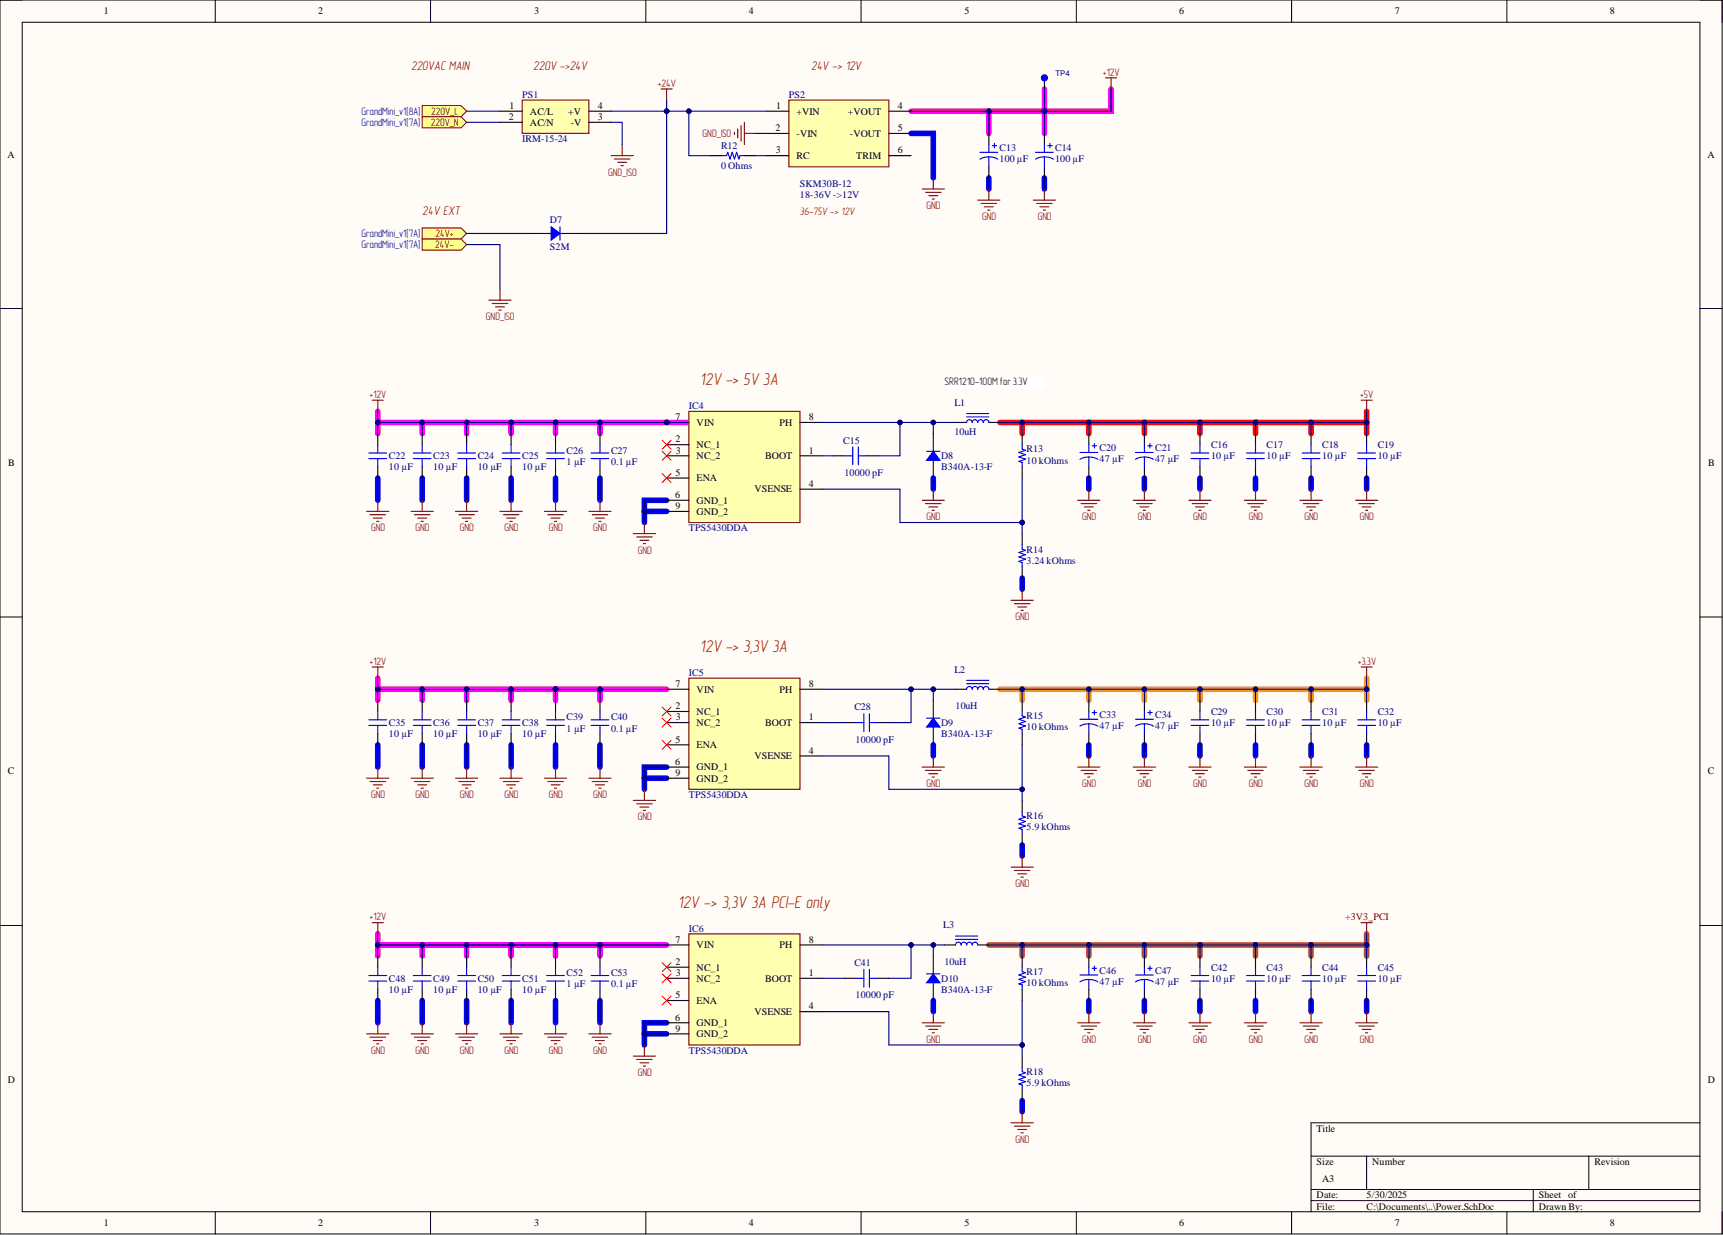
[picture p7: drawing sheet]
<svg xmlns="http://www.w3.org/2000/svg" width="393mm" height="282mm" viewBox="0 0 393 282" stroke-linecap="round" stroke-linejoin="round" font-family="sans-serif">
<defs><g id="words">
<g font-size="3.9" fill="#a61c00">
<text x="159.8" y="88">12V -&gt; 5V 3A</text>
<text x="159.8" y="148.9">12V -&gt; 3,3V 3A</text>
<text x="154.7" y="207.2">12V -&gt; 3,3V 3A PCI-E only</text>
</g>
<g font-size="2.9" fill="#980000">
<text x="93.8" y="16.1">220VAC MAIN</text>
<text x="121.8" y="16.1">220V -&gt;24V</text>
<text x="185.2" y="16.1">24V -&gt; 12V</text>
<text x="96.4" y="49.1">24V EXT</text>
</g>
<g font-size="2.5" fill="#800000">
<text x="251.8" y="17.3">+12V</text>
<text x="150.2" y="19.8">+24V</text>
<text x="98.3" y="28.7">220V_N</text>
<text x="98.4" y="26.1">220V_L</text>
<text x="160.4" y="31.2">GND_ISO</text>
<text x="138.8" y="40.1">GND_ISO</text>
<text x="211.5" y="47.7">GND</text>
<text x="224.2" y="50.2">GND</text>
<text x="236.9" y="50.2">GND</text>
<text x="99.3" y="56.6">24V-</text>
<text x="99.4" y="54">24V+</text>
<text x="110.9" y="73.1">GND_ISO</text>
<text x="84.4" y="90.8">+12V</text>
<text x="310.5" y="90.8">+5V</text>
<text x="211.5" y="118.7">GND</text>
<text x="247.1" y="118.7">GND</text>
<text x="259.7" y="118.7">GND</text>
<text x="272.4" y="118.7">GND</text>
<text x="285.1" y="118.7">GND</text>
<text x="297.8" y="118.7">GND</text>
<text x="310.5" y="118.7">GND</text>
<text x="84.7" y="121.3">GND</text>
<text x="94.9" y="121.3">GND</text>
<text x="105" y="121.3">GND</text>
<text x="115.2" y="121.3">GND</text>
<text x="125.3" y="121.3">GND</text>
<text x="135.4" y="121.3">GND</text>
<text x="145.6" y="126.4">GND</text>
<text x="231.8" y="141.6">GND</text>
<text x="84.4" y="151.7">+12V</text>
<text x="310" y="151.7">+3.3V</text>
<text x="211.5" y="179.6">GND</text>
<text x="247.1" y="179.6">GND</text>
<text x="259.7" y="179.6">GND</text>
<text x="272.4" y="179.6">GND</text>
<text x="285.1" y="179.6">GND</text>
<text x="297.8" y="179.6">GND</text>
<text x="310.5" y="179.6">GND</text>
<text x="84.7" y="182.2">GND</text>
<text x="94.9" y="182.2">GND</text>
<text x="105" y="182.2">GND</text>
<text x="115.2" y="182.2">GND</text>
<text x="125.3" y="182.2">GND</text>
<text x="135.4" y="182.2">GND</text>
<text x="145.6" y="187.3">GND</text>
<text x="231.8" y="202.5">GND</text>
<text x="84.4" y="210.1">+12V</text>
<text x="211.5" y="238">GND</text>
<text x="247.1" y="238">GND</text>
<text x="259.7" y="238">GND</text>
<text x="272.4" y="238">GND</text>
<text x="285.1" y="238">GND</text>
<text x="297.8" y="238">GND</text>
<text x="310.5" y="238">GND</text>
<text x="84.7" y="240.5">GND</text>
<text x="94.9" y="240.5">GND</text>
<text x="105" y="240.5">GND</text>
<text x="115.2" y="240.5">GND</text>
<text x="125.3" y="240.5">GND</text>
<text x="135.4" y="240.5">GND</text>
<text x="145.6" y="245.6">GND</text>
<text x="231.8" y="260.8">GND</text>
</g>
<g font-size="2.5" fill="#000080">
<text x="82.5" y="26.1">GrandMini_v1[8A]</text>
<text x="82.5" y="28.7">GrandMini_v1[7A]</text>
<text x="82.5" y="54">GrandMini_v1[7A]</text>
<text x="82.5" y="56.6">GrandMini_v1[7A]</text>
</g>
<text font-size="2.5" fill="#980000" x="182.6" y="49">36-75V -&gt; 12V</text>
<text font-size="2.5" x="215.6" y="87.8">SRR1210-100M for 3.3V</text>
<g font-size="2.3">
<text x="23.7" y="3.3">1</text>
<text x="72.6" y="3.3">2</text>
<text x="121.9" y="3.3">3</text>
<text x="171" y="3.3">4</text>
<text x="220.2" y="3.3">5</text>
<text x="269.2" y="3.3">6</text>
<text x="318.4" y="3.3">7</text>
<text x="367.5" y="3.3">8</text>
<text x="116.2" y="27.4">2</text>
<text x="116.3" y="24.9">1</text>
<text x="121" y="26.1">AC/L</text>
<text x="121" y="28.7">AC/N</text>
<text x="129.7" y="26.1">+V</text>
<text x="130.3" y="28.7">-V</text>
<text x="136.5" y="27.4">3</text>
<text x="136.5" y="24.9">4</text>
<text x="177" y="29.9">2</text>
<text x="177.2" y="24.9">1</text>
<text x="181.9" y="26.1">+VIN</text>
<text x="193.5" y="26.1">+VOUT</text>
<text x="204.9" y="29.9">5</text>
<text x="204.9" y="24.9">4</text>
<text x="1.7" y="35.9">A</text>
<text x="177.1" y="35">3</text>
<text x="181.9" y="31.2">-VIN</text>
<text x="194" y="31.2">-VOUT</text>
<text x="204.9" y="35">6</text>
<text x="389.8" y="35.9">A</text>
<text x="181.9" y="36.3">RC</text>
<text x="195.5" y="36.3">TRIM</text>
<text x="154.2" y="95.9">7</text>
<text x="184.7" y="95.9">8</text>
<text x="154.2" y="101">2</text>
<text x="159" y="97.2">VIN</text>
<text x="178" y="97.2">PH</text>
<text x="1.9" y="106.4">B</text>
<text x="154.3" y="103.5">3</text>
<text x="159" y="102.3">NC_1</text>
<text x="159" y="104.8">NC_2</text>
<text x="174.7" y="104.8">BOOT</text>
<text x="184.7" y="103.5">1</text>
<text x="389.9" y="106.4">B</text>
<text x="154.1" y="113.7">6</text>
<text x="154.2" y="108.6">5</text>
<text x="159" y="109.9">ENA</text>
<text x="172.2" y="112.4">VSENSE</text>
<text x="184.7" y="111.1">4</text>
<text x="154.2" y="116.2">9</text>
<text x="159" y="117.5">GND_2</text>
<text x="159" y="114.9">GND_1</text>
<text x="154.2" y="161.9">2</text>
<text x="154.2" y="156.8">7</text>
<text x="159" y="158.1">VIN</text>
<text x="178" y="158.1">PH</text>
<text x="184.7" y="156.8">8</text>
<text x="154.3" y="164.4">3</text>
<text x="159" y="163.1">NC_1</text>
<text x="159" y="165.7">NC_2</text>
<text x="174.7" y="165.7">BOOT</text>
<text x="184.7" y="164.4">1</text>
<text x="154.2" y="169.5">5</text>
<text x="159" y="170.8">ENA</text>
<text x="172.2" y="173.3">VSENSE</text>
<text x="184.7" y="172">4</text>
<text x="1.8" y="176.8">C</text>
<text x="154.1" y="174.6">6</text>
<text x="154.2" y="177.1">9</text>
<text x="159" y="178.4">GND_2</text>
<text x="159" y="175.8">GND_1</text>
<text x="389.9" y="176.8">C</text>
<text x="154.2" y="215.2">7</text>
<text x="184.7" y="215.2">8</text>
<text x="154.2" y="220.2">2</text>
<text x="159" y="221.5">NC_1</text>
<text x="159" y="216.4">VIN</text>
<text x="178" y="216.4">PH</text>
<text x="154.2" y="227.8">5</text>
<text x="154.3" y="222.8">3</text>
<text x="159" y="224">NC_2</text>
<text x="174.7" y="224">BOOT</text>
<text x="184.7" y="222.8">1</text>
<text x="154.1" y="232.9">6</text>
<text x="159" y="229.1">ENA</text>
<text x="172.2" y="231.7">VSENSE</text>
<text x="184.7" y="230.4">4</text>
<text x="154.2" y="235.5">9</text>
<text x="159" y="236.7">GND_2</text>
<text x="159" y="234.2">GND_1</text>
<text x="1.8" y="247.2">D</text>
<text x="389.9" y="247.2">D</text>
<text x="300.6" y="258.3">Title</text>
<text x="300.6" y="265.9">Size</text>
<text x="301.8" y="269.7">A3</text>
<text x="313.3" y="265.9">Number</text>
<text x="364" y="265.9">Revision</text>
<text x="300.6" y="273.5">Date:</text>
<text x="312" y="273.5">5/30/2025</text>
<text x="351.3" y="273.5">Sheet of</text>
<text x="23.7" y="279.9">1</text>
<text x="72.6" y="279.9">2</text>
<text x="121.9" y="279.9">3</text>
<text x="171" y="279.9">4</text>
<text x="220.2" y="279.9">5</text>
<text x="269.2" y="279.9">6</text>
<text x="300.6" y="276.1">File:</text>
<text x="312" y="276.1">C:\Documents\..\Power.SchDoc</text>
<text x="318.4" y="279.9">7</text>
<text x="351.3" y="276.1">Drawn By:</text>
<text x="367.5" y="279.9">8</text>
</g>
<g font-size="2.3" fill="#000080">
<text x="119.2" y="22.3">PS1</text>
<text x="180.1" y="22.3">PS2</text>
<text x="119.2" y="32.5">IRM-15-24</text>
<text x="164.6" y="34">R12</text>
<text x="228.2" y="34.5">C13</text>
<text x="240.9" y="34.5">C14</text>
<text x="164.6" y="38.6">0 Ohms</text>
<text x="228.2" y="37">100 µF</text>
<text x="240.9" y="37">100 µF</text>
<text x="182.6" y="42.6">SKM30B-12</text>
<text x="182.6" y="45.2">18-36V -&gt;12V</text>
<text x="125.6" y="51">D7</text>
<text x="125.6" y="57.1">S2M</text>
<text x="157.3" y="93.4">IC4</text>
<text x="217.9" y="92.6">L1</text>
<text x="192.5" y="101.2">C15</text>
<text x="217.9" y="99.2">10uH</text>
<text x="88.8" y="107.3">10 µF</text>
<text x="88.8" y="104.8">C22</text>
<text x="98.9" y="107.3">10 µF</text>
<text x="98.9" y="104.8">C23</text>
<text x="109.1" y="107.3">10 µF</text>
<text x="109.1" y="104.8">C24</text>
<text x="119.2" y="107.3">10 µF</text>
<text x="119.2" y="104.8">C25</text>
<text x="129.4" y="106.1">1 µF</text>
<text x="129.4" y="103.5">C26</text>
<text x="139.5" y="103.5">C27</text>
<text x="139.5" y="106.1">0.1 µF</text>
<text x="214.8" y="104.8">D8</text>
<text x="214.8" y="107.3">B340A-13-F</text>
<text x="234.4" y="103.3">R13</text>
<text x="234.4" y="105.8">10 kOhms</text>
<text x="251" y="105.6">47 µF</text>
<text x="251" y="103">C20</text>
<text x="263.7" y="105.6">47 µF</text>
<text x="263.7" y="103">C21</text>
<text x="276.5" y="104.8">10 µF</text>
<text x="276.5" y="102.3">C16</text>
<text x="289.2" y="104.8">10 µF</text>
<text x="289.2" y="102.3">C17</text>
<text x="301.8" y="104.8">10 µF</text>
<text x="301.8" y="102.3">C18</text>
<text x="314.5" y="104.8">10 µF</text>
<text x="314.5" y="102.3">C19</text>
<text x="192.8" y="108.6">10000 pF</text>
<text x="157.3" y="121.3">TPS5430DDA</text>
<text x="234.4" y="126.1">R14</text>
<text x="234.4" y="128.6">3.24 kOhms</text>
<text x="157.3" y="154.3">IC5</text>
<text x="217.9" y="153.5">L2</text>
<text x="218.1" y="161.9">10uH</text>
<text x="88.8" y="165.7">C35</text>
<text x="98.9" y="165.7">C36</text>
<text x="109.1" y="165.7">C37</text>
<text x="119.2" y="165.7">C38</text>
<text x="129.4" y="167">1 µF</text>
<text x="129.4" y="164.4">C39</text>
<text x="139.5" y="164.4">C40</text>
<text x="139.5" y="167">0.1 µF</text>
<text x="195.1" y="162.1">C28</text>
<text x="214.8" y="165.7">D9</text>
<text x="234.4" y="164.2">R15</text>
<text x="234.4" y="166.7">10 kOhms</text>
<text x="251" y="166.4">47 µF</text>
<text x="251" y="163.9">C33</text>
<text x="263.7" y="166.4">47 µF</text>
<text x="263.7" y="163.9">C34</text>
<text x="276.5" y="165.7">10 µF</text>
<text x="276.5" y="163.1">C29</text>
<text x="289.2" y="165.7">10 µF</text>
<text x="289.2" y="163.1">C30</text>
<text x="301.8" y="165.7">10 µF</text>
<text x="301.8" y="163.1">C31</text>
<text x="314.5" y="165.7">10 µF</text>
<text x="314.5" y="163.1">C32</text>
<text x="88.8" y="168.2">10 µF</text>
<text x="98.9" y="168.2">10 µF</text>
<text x="109.1" y="168.2">10 µF</text>
<text x="119.2" y="168.2">10 µF</text>
<text x="195.3" y="169.5">10000 pF</text>
<text x="214.8" y="168.2">B340A-13-F</text>
<text x="157.3" y="182.2">TPS5430DDA</text>
<text x="234.4" y="187">R16</text>
<text x="234.4" y="189.5">5.9 kOhms</text>
<text x="157.3" y="212.6">IC6</text>
<text x="215.3" y="211.9">L3</text>
<text x="195.1" y="220.5">C41</text>
<text x="215.6" y="220.2">10uH</text>
<text x="276.5" y="221.5">C42</text>
<text x="289.2" y="221.5">C43</text>
<text x="301.8" y="221.5">C44</text>
<text x="314.5" y="221.5">C45</text>
<text x="88.8" y="226.6">10 µF</text>
<text x="88.8" y="224">C48</text>
<text x="98.9" y="226.6">10 µF</text>
<text x="98.9" y="224">C49</text>
<text x="109.1" y="226.6">10 µF</text>
<text x="109.1" y="224">C50</text>
<text x="119.2" y="226.6">10 µF</text>
<text x="119.2" y="224">C51</text>
<text x="129.4" y="225.3">1 µF</text>
<text x="129.4" y="222.8">C52</text>
<text x="139.5" y="222.8">C53</text>
<text x="139.5" y="225.3">0.1 µF</text>
<text x="195.3" y="227.8">10000 pF</text>
<text x="214.8" y="224">D10</text>
<text x="214.8" y="226.6">B340A-13-F</text>
<text x="234.4" y="222.5">R17</text>
<text x="234.4" y="225.1">10 kOhms</text>
<text x="251" y="224.8">47 µF</text>
<text x="251" y="222.3">C46</text>
<text x="263.7" y="224.8">47 µF</text>
<text x="263.7" y="222.3">C47</text>
<text x="276.5" y="224">10 µF</text>
<text x="289.2" y="224">10 µF</text>
<text x="301.8" y="224">10 µF</text>
<text x="314.5" y="224">10 µF</text>
<text x="157.3" y="240.5">TPS5430DDA</text>
<text x="234.4" y="245.4">R18</text>
<text x="234.4" y="247.9">5.9 kOhms</text>
</g>
<text font-size="2.3" fill="#800000" x="307.1" y="210.1">+3V3_PCI</text>
<text font-size="1.8" fill="#000080" x="241" y="17.3">TP4</text>
</g></defs>
<path d="M0 0h393.2v281.6h-393.2z" fill-rule="evenodd" fill="#fffcf8"/>
<path d="M0 0h393.2v281.6h-393.2z" fill="none" stroke="#000" stroke-width=".23"/>
<path d="M5.1 5.1h383v271.5h-383z" fill-rule="evenodd" fill="#fffcf8"/>
<g fill="none" stroke="#000" stroke-width=".23">
<path d="M0 0h5.1M5.1 5.1h383v271.5h-383zM49.1 0v5.1M98.3 0v5.1M147.4 0v5.1M196.6 0v5.1M245.7 0v5.1M294.9 0v5.1M344 0v5.1M388.1 0h5.1v5.1M0 70.4h5.1M388.1 70.4h5.1"/>
<path d="M0 140.8h5.1M388.1 140.8h5.1M0 211.2h5.1M388.1 211.2h5.1M388.1 256.3h-88.8v20.3M49.1 276.6v5M98.3 276.6v5M147.4 276.6v5M196.6 276.6v5M245.7 276.6v5M294.9 276.6v5M299.3 263.9h88.8"/>
<path d="M299.3 271.5h88.8M299.3 274h88.8M312 263.9v7.6M344 276.6v5M350 271.5v5.1M362.7 263.9v7.6M393.2 276.6v5"/>
</g>
<g fill="none" stroke="#f0f" stroke-width="1.3">
<path d="M208 25.4h30.4v5.1M225.7 25.4v5.1M238.4 20.3v5.1h15.2v-5.1M86.2 93.9v2.5h40.6M86.2 96.4v2.6M96.4 96.4v2.6M106.5 96.4v2.6M116.7 96.4v2.6M126.8 96.4h30.5M126.8 96.4v2.6M137 96.4v2.6M86.2 154.8v2.5h40.6"/>
<path d="M86.2 157.3v2.6M96.4 157.3v2.6M106.5 157.3v2.6M116.7 157.3v2.6M126.8 157.3h25.4M126.8 157.3v2.6M137 157.3v2.6M86.2 213.1v2.6h40.6M86.2 215.7v2.5M96.4 215.7v2.5M106.5 215.7v2.5M116.7 215.7v2.5"/>
<path d="M126.8 215.7h25.4M126.8 215.7v2.5M137 215.7v2.5"/>
</g>
<g fill="none" stroke="#00f" stroke-width="1.3">
<path d="M208 30.5h5.1v10.1M225.7 40.6v2.5M238.4 40.6v2.5M86.2 109.1v5.1M96.4 109.1v5.1M106.5 109.1v5.1M116.7 109.1v5.1M126.8 109.1v5.1M137 109.1v5.1M147.1 116.7h5.1M152.2 114.2h-5.1v5.1M213.1 109.1v2.5"/>
<path d="M248.6 109.1v2.5M261.3 109.1v2.5M273.9 109.1v2.5M286.6 109.1v2.5M299.3 109.1v2.5M312 109.1v2.5M233.4 131.9v2.6M86.2 170v5.1M96.4 170v5.1M106.5 170v5.1M116.7 170v5.1M126.8 170v5.1"/>
<path d="M137 170v5.1M147.1 177.6h5.1M152.2 175.1h-5.1v5M213.1 170v2.5M248.6 170v2.5M261.3 170v2.5M273.9 170v2.5M286.6 170v2.5M299.3 170v2.5M312 170v2.5M233.4 192.8v2.6M86.2 228.4v5"/>
<path d="M96.4 228.4v5M106.5 228.4v5M116.7 228.4v5M126.8 228.4v5M137 228.4v5M147.1 236h5.1M152.2 233.4h-5.1v5.1M213.1 228.4v2.5M248.6 228.4v2.5M261.3 228.4v2.5M273.9 228.4v2.5M286.6 228.4v2.5"/>
<path d="M299.3 228.4v2.5M312 228.4v2.5M233.4 251.2v2.5"/>
</g>
<path d="M228.3 96.4h58.3v2.6M233.4 96.4v2.6M248.6 96.4v2.6M261.3 96.4v2.6M273.9 96.4v2.6M299.3 96.4v2.6M312 93.9v2.5h-25.4M312 96.4v2.6" fill="none" stroke="#f00" stroke-width="1.3"/>
<path d="M233.4 157.3v2.6M248.6 157.3v2.6M261.3 157.3v2.6M273.9 157.3v2.6M286.6 157.3v2.6M299.3 157.3v2.6M312 154.8v2.5h-83.7M312 157.3v2.6" fill="none" stroke="#f90" stroke-width="1.3"/>
<path d="M233.4 215.7v2.5M248.6 215.7v2.5M261.3 215.7v2.5M273.9 215.7v2.5M286.6 215.7v2.5M299.3 215.7v2.5M312 213.1v2.6h-86.3M312 215.7v2.5" fill="none" stroke="#cc4125" stroke-width="1.3"/>
<path d="M180.1 22.8h22.8v15.3h-22.8z" fill-rule="evenodd" fill="#ffffb0"/>
<path d="M180.1 22.8h22.8v15.3h-22.8z" fill="none" stroke="#800000" stroke-width=".25"/>
<path d="M175 25.4h5.1M175 30.5h5.1M175 35.5h5.1M202.9 25.4h5.1M202.9 30.5h5.1M202.9 35.5h5.1" fill="none" stroke="#000" stroke-width=".25"/>
<path d="M119.2 22.8h15.2v7.7h-15.2z" fill-rule="evenodd" fill="#ffffb0"/>
<g fill="none" stroke="#800000" stroke-width=".25">
<path d="M252.4 17.8h2.5M253.6 17.8v2.5M119.2 22.8h15.2v7.7h-15.2zM150.9 20.3h2.6M152.2 20.3v2.5M223.2 45.7h5.1M224 46.4h3.5M224.7 47.2h2.1M225.5 48h.5M225.7 43.1v2.6M111.6 68.5h5.1M112.4 69.3h3.5"/>
<path d="M113.1 70h2.1M113.9 70.8h.5M114.1 66v2.5"/>
</g>
<path d="M114.1 25.4h5.1M114.1 27.9h5.1M134.4 25.4h5.1M134.4 27.9h5.1M86.2 99v2.5M96.4 99v2.5M106.5 99v2.5M116.7 99v2.5M86.2 106.6v2.5M96.4 106.6v2.5M106.5 106.6v2.5M116.7 106.6v2.5" fill="none" stroke="#000" stroke-width=".25"/>
<g fill="none" stroke="#00f" stroke-width=".25">
<path d="M84.2 103.4h4.1M84.2 104.7h4.1M86.2 101.5v1.9M86.2 104.7v1.9M94.4 103.4h4M94.4 104.7h4M96.4 101.5v1.9M96.4 104.7v1.9M104.5 103.4h4.1M104.5 104.7h4.1M106.5 101.5v1.9M106.5 104.7v1.9"/>
<path d="M114.6 103.4h4.1M114.6 104.7h4.1M116.7 101.5v1.9M116.7 104.7v1.9"/>
</g>
<path d="M96.4 24.1h8.9l1.2 1.3-1.2 1.2h-8.9z" fill-rule="evenodd" fill="#ffff80"/>
<path d="M96.4 24.1h8.9l1.2 1.3-1.2 1.2h-8.9z" fill="none" stroke="#800000" stroke-width=".23"/>
<path d="M96.4 26.6h8.9l1.2 1.3-1.2 1.3h-8.9z" fill-rule="evenodd" fill="#ffff80"/>
<path d="M96.4 26.6h8.9l1.2 1.3-1.2 1.3h-8.9z" fill="none" stroke="#800000" stroke-width=".23"/>
<path d="M96.4 52h8.9l1.2 1.3-1.2 1.3h-8.9z" fill-rule="evenodd" fill="#ffff80"/>
<path d="M96.4 52h8.9l1.2 1.3-1.2 1.3h-8.9z" fill="none" stroke="#800000" stroke-width=".23"/>
<path d="M96.4 54.6h8.9l1.2 1.2-1.2 1.3h-8.9z" fill-rule="evenodd" fill="#ffff80"/>
<path d="M96.4 54.6h8.9l1.2 1.2-1.2 1.3h-8.9z" fill="none" stroke="#800000" stroke-width=".23"/>
<path d="M139.5 35.5h5.1M140.3 36.3h3.5M141 37h2.1M141.8 37.8h.5M142 33v2.5" fill="none" stroke="#800000" stroke-width=".25"/>
<path d="M121.8 53.3h4M127.8 53.3h4.1" fill="none" stroke="#000" stroke-width=".25"/>
<path d="M127.8 51.8v3" fill="none" stroke="#00f" stroke-width=".25"/>
<path d="M125.8 51.8l2 1.5-2 1.5z" fill="#00f"/>
<g fill="none" stroke="#00f" stroke-width=".25">
<path d="M164.9 35.5h1l.2-.7 .5 1.5 .6-1.5 .5 1.5 .5-1.5 .5 1.5 .2-.8h1M223.7 36.3a4 4 0 0 1 4.1 .1M223.7 34.8h4.1M225.7 33v1.8M225.7 35.8v2.3M226.5 33.2h1M227 32.7v1.1M236.4 36.3a4 4 0 0 1 4.1 .1M236.4 34.8h4.1M238.4 33v1.8M238.4 35.8v2.3M239.2 33.2h1"/>
<path d="M239.7 32.7v1.1M125.8 51.8l2 1.5-2 1.5z"/>
</g>
<g fill="none" stroke="#800000" stroke-width=".25">
<path d="M167.7 30.2v.5M168.4 29.4v2.1M169.2 28.7v3.5M169.9 27.9v5.1M169.9 30.5h2.6M210.5 43.1h5.1M211.3 43.9h3.5M212 44.7h2.1M212.8 45.4h.5M213.1 40.6v2.5M235.9 45.7h5.1M236.7 46.4h3.5"/>
<path d="M237.4 47.2h2M238.2 48h.5M238.4 43.1v2.6"/>
</g>
<path d="M162.3 35.5h2.6M169.9 35.5h2.6M225.7 30.5v2.5M225.7 38.1v2.5M238.4 30.5v2.5M238.4 38.1v2.5" fill="none" stroke="#000" stroke-width=".25"/>
<circle cx="152.2" cy="96.4" r=".51" fill="#000080"/>
<circle cx="152.2" cy="96.4" r=".51" fill="none" stroke="#000080" stroke-width=".23"/>
<path d="M157.3 93.9h25.3v25.4h-25.3z" fill-rule="evenodd" fill="#ffffb0"/>
<path d="M157.3 93.9h25.3v25.4h-25.3z" fill="none" stroke="#800000" stroke-width=".25"/>
<path d="M152.2 96.4h5.1M182.6 96.4h5.1M152.2 104h5.1M152.2 101.5h5.1M152.2 116.7h5.1M182.6 104h5.1M182.6 111.6h5.1" fill="none" stroke="#000" stroke-width=".25"/>
<circle cx="152.2" cy="96.4" r=".51" fill="#000080"/>
<circle cx="152.2" cy="96.4" r=".51" fill="none" stroke="#000080" stroke-width=".23"/>
<path d="M213.1 99v4M152.2 114.2h5.1M152.2 109.1h5.1M190.2 104h2.6M197.8 104h2.6M213.1 105v4.1" fill="none" stroke="#000" stroke-width=".25"/>
<path d="M85 91.3h2.5M86.2 91.3v2.6M147.1 119.3v2.5M144.6 121.8h5.1M145.3 122.6h3.6M146.1 123.3h2M146.9 124.1h.5" fill="none" stroke="#800000" stroke-width=".25"/>
<path d="M151.2 100.5l2 2M151.2 103l2 2M153.2 100.5l-2 2M153.2 103l-2 2" fill="none" stroke="#f00" stroke-width=".23"/>
<path d="M192.8 104h1.9M194.7 102v4.1M195.9 104h1.9M195.9 102v4.1M211.5 103h3.1" fill="none" stroke="#00f" stroke-width=".25"/>
<path d="M213.1 103l1.5 2h-3.1z" fill="#00f"/>
<g fill="none" stroke="#00f" stroke-width=".25">
<path d="M220.7 96.4a.63 .63 0 0 1 .6-.6 .63 .63 0 0 1 .6 .6 .63 .63 0 0 1 .7-.6 .63 .63 0 0 1 .6 .6 .63 .63 0 0 1 .6-.6 .63 .63 0 0 1 .7 .6 .63 .63 0 0 1 .6-.6 .63 .63 0 0 1 .6 .6M220.7 95.2h5M220.7 94.4h5M124.8 103.4h4.1M124.8 104.7h4.1M126.8 101.5v1.9M126.8 104.7v1.9M134.9 103.4h4.1M134.9 104.7h4.1M137 101.5v1.9M137 104.7v1.9M213.1 103l1.5 2h-3.1z"/>
<path d="M233.4 101.5v1l.7 .3-1.5 .5 1.5 .5-1.5 .5 1.5 .5-1.5 .5 .8 .3v1M246.5 104.8a4 4 0 0 1 4.1 .1M246.5 103.3h4.1M248.6 101.5v1.8M248.6 104.3v2.3M249.3 101.7h1.1M249.8 101.2v1.1M259.2 104.8a4 4 0 0 1 4.1 .1M259.2 103.3h4.1M261.3 101.5v1.8M261.3 104.3v2.3M262 101.7h1"/>
<path d="M262.5 101.2v1.1M233.4 124.3v1l.7 .3-1.5 .5 1.5 .5-1.5 .5 1.5 .5-1.5 .5 .8 .3v1"/>
</g>
<g fill="none" stroke="#800000" stroke-width=".25">
<path d="M310.7 91.3h2.6M312 91.3v2.6M124.3 116.7h5.1M125 117.5h3.6M125.8 118.2h2M126.6 119h.5M126.8 114.2v2.5M134.4 116.7h5.1M135.2 117.5h3.5M136 118.2h2M136.7 119h.5M137 114.2v2.5"/>
<path d="M210.5 114.2h5.1M211.3 114.9h3.5M212 115.7h2.1M212.8 116.5h.5M213.1 111.6v2.6M246 114.2h5.1M246.8 114.9h3.6M247.6 115.7h2M248.3 116.5h.5M248.6 111.6v2.6M258.7 114.2h5.1M259.5 114.9h3.5"/>
<path d="M260.2 115.7h2.1M261 116.5h.5M261.3 111.6v2.6M271.4 114.2h5.1M272.2 114.9h3.5M272.9 115.7h2.1M273.7 116.5h.5M273.9 111.6v2.6M284.1 114.2h5.1M284.8 114.9h3.6M285.6 115.7h2M286.4 116.5h.5"/>
<path d="M286.6 111.6v2.6M230.8 137h5.1M231.6 137.8h3.5M232.3 138.5h2.1M233.1 139.3h.5M233.4 134.5v2.5"/>
</g>
<g fill="none" stroke="#000" stroke-width=".25">
<path d="M126.8 99v2.5M137 99v2.5M218.1 96.4h2.6M225.7 96.4h2.6M233.4 99v2.5M248.6 99v2.5M261.3 99v2.5M126.8 106.6v2.5M137 106.6v2.5M233.4 106.6v2.5M248.6 106.6v2.5M261.3 106.6v2.5"/>
<path d="M233.4 121.8v2.5M233.4 129.4v2.5"/>
</g>
<path d="M215.6 85.8h22.8v3h-22.8z" fill-rule="evenodd" fill="#fff"/>
<path d="M215.6 85.8h22.8v3h-22.8z" fill="none" stroke="#fff" stroke-width=".23"/>
<path d="M151.2 108.1l2 2M153.2 108.1l-2 2" fill="none" stroke="#f00" stroke-width=".23"/>
<path d="M157.3 154.8h25.3v25.3h-25.3z" fill-rule="evenodd" fill="#ffffb0"/>
<path d="M157.3 154.8h25.3v25.3h-25.3zM144.6 182.7h5.1M145.3 183.4h3.6M146.1 184.2h2M146.9 185h.5M147.1 180.1v2.6" fill="none" stroke="#800000" stroke-width=".25"/>
<g fill="none" stroke="#000" stroke-width=".25">
<path d="M152.2 157.3h5.1M182.6 157.3h5.1M213.1 159.9v4M152.2 164.9h5.1M152.2 162.4h5.1M152.2 177.6h5.1M152.2 175.1h5.1M152.2 170h5.1M182.6 164.9h5.1M182.6 172.5h5.1M192.8 164.9h2.5M200.4 164.9h2.5"/>
<path d="M213.1 165.9v4.1"/>
</g>
<path d="M151.2 161.4l2 2M151.2 163.9l2 2M153.2 161.4l-2 2M153.2 163.9l-2 2" fill="none" stroke="#f00" stroke-width=".23"/>
<path d="M195.3 164.9h1.9M197.2 162.9v4.1M198.5 164.9h1.9M198.5 162.9v4.1M211.5 163.9h3.1" fill="none" stroke="#00f" stroke-width=".25"/>
<path d="M213.1 163.9l1.5 2h-3.1z" fill="#00f"/>
<g fill="none" stroke="#00f" stroke-width=".25">
<path d="M271.9 103.4h4.1M271.9 104.7h4.1M273.9 101.5v1.9M273.9 104.7v1.9M284.6 103.4h4.1M284.6 104.7h4.1M286.6 101.5v1.9M286.6 104.7v1.9M297.3 103.4h4M297.3 104.7h4M299.3 101.5v1.9M299.3 104.7v1.9"/>
<path d="M310 103.4h4M310 104.7h4M312 101.5v1.9M312 104.7v1.9M220.7 157.3a.63 .63 0 0 1 .6-.6 .63 .63 0 0 1 .6 .6 .63 .63 0 0 1 .7-.6 .63 .63 0 0 1 .6 .6 .63 .63 0 0 1 .6-.6 .63 .63 0 0 1 .7 .6 .63 .63 0 0 1 .6-.6 .63 .63 0 0 1 .6 .6M220.7 156h5M220.7 155.3h5M213.1 163.9l1.5 2h-3.1zM233.4 162.4v1l.7 .3-1.5 .5 1.5 .5-1.5 .5 1.5 .5-1.5 .5 .8 .2v1.1M246.5 165.7a4 4 0 0 1 4.1 0M246.5 164.2h4.1M248.6 162.4v1.8"/>
<path d="M248.6 165.2v2.3M249.3 162.6h1.1M249.8 162.1v1M259.2 165.7a4 4 0 0 1 4.1 0M259.2 164.2h4.1M261.3 162.4v1.8M261.3 165.2v2.3M262 162.6h1M262.5 162.1v1M233.4 185.2v1l.7 .3-1.5 .5 1.5 .5-1.5 .5 1.5 .5-1.5 .5 .8 .3v1"/>
</g>
<g fill="none" stroke="#800000" stroke-width=".25">
<path d="M210.5 175.1h5.1M211.3 175.8h3.5M212 176.6h2.1M212.8 177.4h.5M213.1 172.5v2.6M246 175.1h5.1M246.8 175.8h3.6M247.6 176.6h2M248.3 177.4h.5M248.6 172.5v2.6M258.7 175.1h5.1M259.5 175.8h3.5"/>
<path d="M260.2 176.6h2.1M261 177.4h.5M261.3 172.5v2.6M230.8 197.9h5.1M231.6 198.7h3.5M232.3 199.4h2.1M233.4 195.4v2.5M233.1 200.2h.5M310.7 210.6h2.6M312 210.6v2.5"/>
</g>
<path d="M151.2 169l2 2M153.2 169l-2 2" fill="none" stroke="#f00" stroke-width=".23"/>
<g fill="none" stroke="#000" stroke-width=".25">
<path d="M273.9 99v2.5M286.6 99v2.5M299.3 99v2.5M312 99v2.5M273.9 106.6v2.5M286.6 106.6v2.5M299.3 106.6v2.5M312 106.6v2.5M218.1 157.3h2.6M225.7 157.3h2.6M233.4 159.9v2.5M248.6 159.9v2.5"/>
<path d="M261.3 159.9v2.5M233.4 167.5v2.5M248.6 167.5v2.5M261.3 167.5v2.5M233.4 182.7v2.5M233.4 190.3v2.5"/>
</g>
<path d="M157.3 213.1h25.3v25.4h-25.3z" fill-rule="evenodd" fill="#ffffb0"/>
<path d="M157.3 213.1h25.3v25.4h-25.3zM147.1 238.5v2.5M144.6 241h5.1M145.3 241.8h3.6M146.1 242.6h2M146.9 243.3h.5" fill="none" stroke="#800000" stroke-width=".25"/>
<g fill="none" stroke="#000" stroke-width=".25">
<path d="M152.2 215.7h5.1M182.6 215.7h5.1M213.1 218.2v4.1M152.2 223.3h5.1M152.2 220.7h5.1M152.2 236h5.1M152.2 233.4h5.1M152.2 228.4h5.1M182.6 223.3h5.1M182.6 230.9h5.1M192.8 223.3h2.5M200.4 223.3h2.5"/>
<path d="M213.1 224.3v4.1"/>
</g>
<path d="M151.2 219.7l2 2.1M153.2 219.7l-2 2.1M151.2 222.3l2 2M153.2 222.3l-2 2" fill="none" stroke="#f00" stroke-width=".23"/>
<path d="M195.3 223.3h1.9M197.2 221.3v4M198.5 223.3h1.9M198.5 221.3v4M211.5 222.3h3.1" fill="none" stroke="#00f" stroke-width=".25"/>
<path d="M213.1 222.3l1.5 2h-3.1z" fill="#00f"/>
<g fill="none" stroke="#00f" stroke-width=".25">
<path d="M84.2 164.3h4.1M84.2 165.6h4.1M86.2 162.4v1.9M86.2 165.6v1.9M94.4 164.3h4M94.4 165.6h4M96.4 162.4v1.9M96.4 165.6v1.9M104.5 164.3h4.1M104.5 165.6h4.1M106.5 162.4v1.9M106.5 165.6v1.9"/>
<path d="M114.6 164.3h4.1M114.6 165.6h4.1M116.7 162.4v1.9M116.7 165.6v1.9M124.8 164.3h4.1M124.8 165.6h4.1M126.8 162.4v1.9M126.8 165.6v1.9M134.9 164.3h4.1M134.9 165.6h4.1M137 162.4v1.9M137 165.6v1.9"/>
<path d="M271.9 164.3h4.1M271.9 165.6h4.1M273.9 162.4v1.9M273.9 165.6v1.9M284.6 164.3h4.1M284.6 165.6h4.1M286.6 162.4v1.9M286.6 165.6v1.9M297.3 164.3h4M297.3 165.6h4M299.3 162.4v1.9M299.3 165.6v1.9"/>
<path d="M310 164.3h4M310 165.6h4M312 162.4v1.9M312 165.6v1.9M218.1 215.7a.63 .63 0 0 1 .7-.7 .63 .63 0 0 1 .6 .7 .63 .63 0 0 1 .6-.7 .63 .63 0 0 1 .7 .7 .63 .63 0 0 1 .6-.7 .63 .63 0 0 1 .6 .7 .63 .63 0 0 1 .7-.7 .63 .63 0 0 1 .6 .7M218.1 214.4h5.1M218.1 213.6h5.1M84.2 222.6h4.1M84.2 223.9h4.1M86.2 220.7v1.9M86.2 223.9v1.9M94.4 222.6h4"/>
<path d="M94.4 223.9h4M96.4 220.7v1.9M96.4 223.9v1.9M104.5 222.6h4.1M104.5 223.9h4.1M106.5 220.7v1.9M106.5 223.9v1.9M114.6 222.6h4.1M114.6 223.9h4.1M116.7 220.7v1.9M116.7 223.9v1.9M124.8 222.6h4.1"/>
<path d="M124.8 223.9h4.1M126.8 220.7v1.9M126.8 223.9v1.9M134.9 222.6h4.1M134.9 223.9h4.1M137 220.7v1.9M137 223.9v1.9M213.1 222.3l1.5 2h-3.1zM233.4 220.7v1.1l.7 .2-1.5 .5 1.5 .5-1.5 .5 1.5 .5-1.5 .5 .8 .3v1M246.5 224.1a4 4 0 0 1 4.1 0M246.5 222.5h4.1M248.6 220.7v1.8"/>
<path d="M248.6 223.5v2.3M249.3 221h1.1M249.8 220.5v1M259.2 224.1a4 4 0 0 1 4.1 0M259.2 222.5h4.1M261.3 220.7v1.8M261.3 223.5v2.3M262 221h1M262.5 220.5v1M271.9 222.6h4.1M271.9 223.9h4.1M273.9 220.7v1.9"/>
<path d="M273.9 223.9v1.9M284.6 222.6h4.1M284.6 223.9h4.1M286.6 220.7v1.9M286.6 223.9v1.9M297.3 222.6h4M297.3 223.9h4M299.3 220.7v1.9M299.3 223.9v1.9M310 222.6h4M310 223.9h4M312 220.7v1.9"/>
<path d="M312 223.9v1.9M233.4 243.6v1l.7 .2-1.5 .6 1.5 .5-1.5 .5 1.5 .5-1.5 .5 .8 .2v1.1"/>
</g>
<g fill="none" stroke="#800000" stroke-width=".25">
<path d="M83.7 116.7h5.1M84.5 117.5h3.5M85.2 118.2h2.1M86 119h.5M86.2 114.2v2.5M93.8 116.7h5.1M94.6 117.5h3.6M95.4 118.2h2M96.1 119h.5M96.4 114.2v2.5M104 116.7h5.1M104.8 117.5h3.5"/>
<path d="M105.5 118.2h2M106.3 119h.5M106.5 114.2v2.5M114.1 116.7h5.1M114.9 117.5h3.6M115.7 118.2h2M116.4 119h.5M116.7 114.2v2.5M296.8 114.2h5M297.5 114.9h3.6M298.3 115.7h2M299.1 116.5h.5"/>
<path d="M299.3 111.6v2.6M309.4 114.2h5.1M310.2 114.9h3.6M311 115.7h2M311.7 116.5h.5M312 111.6v2.6M85 152.2h2.5M86.2 152.2v2.6M83.7 177.6h5.1M84.5 178.4h3.5M85.2 179.1h2.1M86 179.9h.5"/>
<path d="M86.2 175.1v2.5M93.8 177.6h5.1M94.6 178.4h3.6M95.4 179.1h2M96.1 179.9h.5M96.4 175.1v2.5M104 177.6h5.1M104.8 178.4h3.5M105.5 179.1h2M106.3 179.9h.5M106.5 175.1v2.5M114.1 177.6h5.1"/>
<path d="M114.9 178.4h3.6M115.7 179.1h2M116.4 179.9h.5M116.7 175.1v2.5M124.3 177.6h5.1M125 178.4h3.6M125.8 179.1h2M126.6 179.9h.5M126.8 175.1v2.5M134.4 177.6h5.1M135.2 178.4h3.5M136 179.1h2"/>
<path d="M136.7 179.9h.5M137 175.1v2.5M271.4 175.1h5.1M272.2 175.8h3.5M272.9 176.6h2.1M273.7 177.4h.5M273.9 172.5v2.6M284.1 175.1h5.1M284.8 175.8h3.6M285.6 176.6h2M286.4 177.4h.5M286.6 172.5v2.6"/>
<path d="M296.8 175.1h5M297.5 175.8h3.6M298.3 176.6h2M299.1 177.4h.5M299.3 172.5v2.6M309.4 175.1h5.1M310.2 175.8h3.6M311 176.6h2M311.7 177.4h.5M312 172.5v2.6M85 210.6h2.5M86.2 210.6v2.5"/>
<path d="M83.7 236h5.1M84.5 236.7h3.5M85.2 237.5h2.1M86 238.3h.5M86.2 233.4v2.6M93.8 236h5.1M94.6 236.7h3.6M95.4 237.5h2M96.1 238.3h.5M96.4 233.4v2.6M104 236h5.1M104.8 236.7h3.5"/>
<path d="M105.5 237.5h2M106.3 238.3h.5M106.5 233.4v2.6M114.1 236h5.1M114.9 236.7h3.6M115.7 237.5h2M116.4 238.3h.5M116.7 233.4v2.6M124.3 236h5.1M125 236.7h3.6M125.8 237.5h2M126.6 238.3h.5"/>
<path d="M126.8 233.4v2.6M134.4 236h5.1M135.2 236.7h3.5M136 237.5h2M136.7 238.3h.5M137 233.4v2.6M210.5 233.4h5.1M211.3 234.2h3.5M212 235h2.1M212.8 235.7h.5M213.1 230.9v2.5M246 233.4h5.1"/>
<path d="M246.8 234.2h3.6M247.6 235h2M248.3 235.7h.5M248.6 230.9v2.5M258.7 233.4h5.1M259.5 234.2h3.5M260.2 235h2.1M261 235.7h.5M261.3 230.9v2.5M271.4 233.4h5.1M272.2 234.2h3.5M272.9 235h2.1"/>
<path d="M273.7 235.7h.5M273.9 230.9v2.5M284.1 233.4h5.1M284.8 234.2h3.6M285.6 235h2M286.4 235.7h.5M286.6 230.9v2.5M296.8 233.4h5M297.5 234.2h3.6M298.3 235h2M299.1 235.7h.5M299.3 230.9v2.5"/>
<path d="M309.4 233.4h5.1M310.2 234.2h3.6M311 235h2M311.7 235.7h.5M312 230.9v2.5M230.8 256.3h5.1M231.6 257h3.5M232.3 257.8h2.1M233.1 258.5h.5M233.4 253.7v2.6"/>
</g>
<path d="M151.2 227.3l2 2.1M153.2 227.3l-2 2.1" fill="none" stroke="#f00" stroke-width=".23"/>
<g fill="none" stroke="#000" stroke-width=".25">
<path d="M86.2 159.9v2.5M96.4 159.9v2.5M106.5 159.9v2.5M116.7 159.9v2.5M126.8 159.9v2.5M137 159.9v2.5M273.9 159.9v2.5M286.6 159.9v2.5M299.3 159.9v2.5M312 159.9v2.5M86.2 167.5v2.5M96.4 167.5v2.5"/>
<path d="M106.5 167.5v2.5M116.7 167.5v2.5M126.8 167.5v2.5M137 167.5v2.5M273.9 167.5v2.5M286.6 167.5v2.5M299.3 167.5v2.5M312 167.5v2.5M86.2 218.2v2.5M96.4 218.2v2.5M106.5 218.2v2.5M116.7 218.2v2.5"/>
<path d="M126.8 218.2v2.5M137 218.2v2.5M215.6 215.7h2.5M223.2 215.7h2.5M233.4 218.2v2.5M248.6 218.2v2.5M261.3 218.2v2.5M273.9 218.2v2.5M286.6 218.2v2.5M299.3 218.2v2.5M312 218.2v2.5M86.2 225.8v2.6"/>
<path d="M96.4 225.8v2.6M106.5 225.8v2.6M116.7 225.8v2.6M126.8 225.8v2.6M137 225.8v2.6M233.4 225.8v2.6M248.6 225.8v2.6M261.3 225.8v2.6M273.9 225.8v2.6M286.6 225.8v2.6M299.3 225.8v2.6M312 225.8v2.6"/>
<path d="M233.4 241v2.6M233.4 248.7v2.5"/>
</g>
<path d="M152.2 22.8v2.6" fill="none" stroke="#000080" stroke-width=".25"/>
<circle cx="152.2" cy="25.4" r=".51" fill="#000080"/>
<circle cx="152.2" cy="25.4" r=".51" fill="none" stroke="#000080" stroke-width=".23"/>
<path d="M106.5 25.4h7.6M106.5 27.9h7.6M238.4 20.3v5.1h15.2v-5.1" fill="none" stroke="#000080" stroke-width=".25"/>
<circle cx="238.4" cy="25.4" r=".51" fill="#000080"/>
<circle cx="238.4" cy="25.4" r=".51" fill="none" stroke="#000080" stroke-width=".23"/>
<path d="M238.4 25.4v5.1M225.7 40.6v2.5" fill="none" stroke="#000080" stroke-width=".25"/>
<circle cx="238.4" cy="25.4" r=".51" fill="#000080"/>
<circle cx="238.4" cy="25.4" r=".51" fill="none" stroke="#000080" stroke-width=".23"/>
<path d="M152.2 25.4v27.9h-20.3M106.5 55.8h7.6v10.2M106.5 53.3h15.3" fill="none" stroke="#000080" stroke-width=".25"/>
<circle cx="152.2" cy="25.4" r=".51" fill="#000080"/>
<circle cx="152.2" cy="25.4" r=".51" fill="none" stroke="#000080" stroke-width=".23"/>
<path d="M157.3 25.4v10.1h5M172.5 35.5h2.5M208 30.5h5.1v10.1" fill="none" stroke="#000080" stroke-width=".25"/>
<circle cx="157.3" cy="25.4" r=".51" fill="#000080"/>
<circle cx="157.3" cy="25.4" r=".51" fill="none" stroke="#000080" stroke-width=".23"/>
<path d="M139.5 27.9h2.5v5.1M172.5 30.5h2.5M225.7 25.4v5.1M238.4 40.6v2.5" fill="none" stroke="#000080" stroke-width=".25"/>
<circle cx="225.7" cy="25.4" r=".51" fill="#000080"/>
<circle cx="225.7" cy="25.4" r=".51" fill="none" stroke="#000080" stroke-width=".23"/>
<path d="M147.1 116.7h5.1" fill="none" stroke="#000080" stroke-width=".25"/>
<circle cx="147.1" cy="116.7" r=".51" fill="#000080"/>
<circle cx="147.1" cy="116.7" r=".51" fill="none" stroke="#000080" stroke-width=".23"/>
<path d="M187.7 96.4h17.8v7.6h-5.1M187.7 104h2.5" fill="none" stroke="#000080" stroke-width=".25"/>
<circle cx="205.5" cy="96.4" r=".51" fill="#000080"/>
<circle cx="205.5" cy="96.4" r=".51" fill="none" stroke="#000080" stroke-width=".23"/>
<path d="M126.8 96.4v2.6M126.8 109.1v5.1M137 109.1v5.1M213.1 109.1v2.5" fill="none" stroke="#000080" stroke-width=".25"/>
<circle cx="126.8" cy="96.4" r=".51" fill="#000080"/>
<circle cx="126.8" cy="96.4" r=".51" fill="none" stroke="#000080" stroke-width=".23"/>
<path d="M248.6 96.4v2.6M248.6 109.1v2.5M261.3 109.1v2.5M273.9 109.1v2.5M286.6 109.1v2.5M233.4 131.9v2.6" fill="none" stroke="#000080" stroke-width=".25"/>
<circle cx="248.6" cy="96.4" r=".51" fill="#000080"/>
<circle cx="248.6" cy="96.4" r=".51" fill="none" stroke="#000080" stroke-width=".23"/>
<path d="M261.3 96.4v2.6" fill="none" stroke="#000080" stroke-width=".25"/>
<circle cx="261.3" cy="96.4" r=".51" fill="#000080"/>
<circle cx="261.3" cy="96.4" r=".51" fill="none" stroke="#000080" stroke-width=".23"/>
<path d="M273.9 96.4v2.6" fill="none" stroke="#000080" stroke-width=".25"/>
<circle cx="273.9" cy="96.4" r=".51" fill="#000080"/>
<circle cx="273.9" cy="96.4" r=".51" fill="none" stroke="#000080" stroke-width=".23"/>
<path d="M213.1 96.4v2.6" fill="none" stroke="#000080" stroke-width=".25"/>
<circle cx="213.1" cy="96.4" r=".51" fill="#000080"/>
<circle cx="213.1" cy="96.4" r=".51" fill="none" stroke="#000080" stroke-width=".23"/>
<path d="M187.7 111.6h17.8v7.7h27.9" fill="none" stroke="#000080" stroke-width=".25"/>
<circle cx="233.4" cy="119.3" r=".51" fill="#000080"/>
<circle cx="233.4" cy="119.3" r=".51" fill="none" stroke="#000080" stroke-width=".23"/>
<path d="M233.4 119.3v2.5" fill="none" stroke="#000080" stroke-width=".25"/>
<circle cx="233.4" cy="119.3" r=".51" fill="#000080"/>
<circle cx="233.4" cy="119.3" r=".51" fill="none" stroke="#000080" stroke-width=".23"/>
<path d="M147.1 177.6h5.1" fill="none" stroke="#000080" stroke-width=".25"/>
<circle cx="147.1" cy="177.6" r=".51" fill="#000080"/>
<circle cx="147.1" cy="177.6" r=".51" fill="none" stroke="#000080" stroke-width=".23"/>
<path d="M187.7 157.3h20.3v7.6h-5.1M187.7 164.9h5.1" fill="none" stroke="#000080" stroke-width=".25"/>
<circle cx="208" cy="157.3" r=".51" fill="#000080"/>
<circle cx="208" cy="157.3" r=".51" fill="none" stroke="#000080" stroke-width=".23"/>
<path d="M213.1 157.3v2.6M213.1 170v2.5" fill="none" stroke="#000080" stroke-width=".25"/>
<circle cx="213.1" cy="157.3" r=".51" fill="#000080"/>
<circle cx="213.1" cy="157.3" r=".51" fill="none" stroke="#000080" stroke-width=".23"/>
<path d="M286.6 157.3v2.6M248.6 170v2.5M261.3 170v2.5M233.4 192.8v2.6" fill="none" stroke="#000080" stroke-width=".25"/>
<circle cx="286.6" cy="157.3" r=".51" fill="#000080"/>
<circle cx="286.6" cy="157.3" r=".51" fill="none" stroke="#000080" stroke-width=".23"/>
<path d="M233.4 109.1v10.2" fill="none" stroke="#000080" stroke-width=".25"/>
<circle cx="233.4" cy="119.3" r=".51" fill="#000080"/>
<circle cx="233.4" cy="119.3" r=".51" fill="none" stroke="#000080" stroke-width=".23"/>
<path d="M233.4 96.4v2.6" fill="none" stroke="#000080" stroke-width=".25"/>
<circle cx="233.4" cy="96.4" r=".51" fill="#000080"/>
<circle cx="233.4" cy="96.4" r=".51" fill="none" stroke="#000080" stroke-width=".23"/>
<path d="M233.4 157.3v2.6" fill="none" stroke="#000080" stroke-width=".25"/>
<circle cx="233.4" cy="157.3" r=".51" fill="#000080"/>
<circle cx="233.4" cy="157.3" r=".51" fill="none" stroke="#000080" stroke-width=".23"/>
<path d="M248.6 157.3v2.6" fill="none" stroke="#000080" stroke-width=".25"/>
<circle cx="248.6" cy="157.3" r=".51" fill="#000080"/>
<circle cx="248.6" cy="157.3" r=".51" fill="none" stroke="#000080" stroke-width=".23"/>
<path d="M261.3 157.3v2.6" fill="none" stroke="#000080" stroke-width=".25"/>
<circle cx="261.3" cy="157.3" r=".51" fill="#000080"/>
<circle cx="261.3" cy="157.3" r=".51" fill="none" stroke="#000080" stroke-width=".23"/>
<path d="M273.9 157.3v2.6" fill="none" stroke="#000080" stroke-width=".25"/>
<circle cx="273.9" cy="157.3" r=".51" fill="#000080"/>
<circle cx="273.9" cy="157.3" r=".51" fill="none" stroke="#000080" stroke-width=".23"/>
<path d="M137 96.4v2.6" fill="none" stroke="#000080" stroke-width=".25"/>
<circle cx="137" cy="96.4" r=".51" fill="#000080"/>
<circle cx="137" cy="96.4" r=".51" fill="none" stroke="#000080" stroke-width=".23"/>
<path d="M147.1 236h5.1" fill="none" stroke="#000080" stroke-width=".25"/>
<circle cx="147.1" cy="236" r=".51" fill="#000080"/>
<circle cx="147.1" cy="236" r=".51" fill="none" stroke="#000080" stroke-width=".23"/>
<path d="M187.7 215.7h20.3v7.6h-5.1M187.7 223.3h5.1" fill="none" stroke="#000080" stroke-width=".25"/>
<circle cx="208" cy="215.7" r=".51" fill="#000080"/>
<circle cx="208" cy="215.7" r=".51" fill="none" stroke="#000080" stroke-width=".23"/>
<path d="M213.1 215.7v2.5M213.1 228.4v2.5" fill="none" stroke="#000080" stroke-width=".25"/>
<circle cx="213.1" cy="215.7" r=".51" fill="#000080"/>
<circle cx="213.1" cy="215.7" r=".51" fill="none" stroke="#000080" stroke-width=".23"/>
<path d="M286.6 215.7v2.5M248.6 228.4v2.5M261.3 228.4v2.5M233.4 251.2v2.5" fill="none" stroke="#000080" stroke-width=".25"/>
<circle cx="286.6" cy="215.7" r=".51" fill="#000080"/>
<circle cx="286.6" cy="215.7" r=".51" fill="none" stroke="#000080" stroke-width=".23"/>
<path d="M233.4 215.7v2.5" fill="none" stroke="#000080" stroke-width=".25"/>
<circle cx="233.4" cy="215.7" r=".51" fill="#000080"/>
<circle cx="233.4" cy="215.7" r=".51" fill="none" stroke="#000080" stroke-width=".23"/>
<path d="M248.6 215.7v2.5" fill="none" stroke="#000080" stroke-width=".25"/>
<circle cx="248.6" cy="215.7" r=".51" fill="#000080"/>
<circle cx="248.6" cy="215.7" r=".51" fill="none" stroke="#000080" stroke-width=".23"/>
<path d="M261.3 215.7v2.5" fill="none" stroke="#000080" stroke-width=".25"/>
<circle cx="261.3" cy="215.7" r=".51" fill="#000080"/>
<circle cx="261.3" cy="215.7" r=".51" fill="none" stroke="#000080" stroke-width=".23"/>
<path d="M273.9 215.7v2.5" fill="none" stroke="#000080" stroke-width=".25"/>
<circle cx="273.9" cy="215.7" r=".51" fill="#000080"/>
<circle cx="273.9" cy="215.7" r=".51" fill="none" stroke="#000080" stroke-width=".23"/>
<path d="M86.2 96.4v2.6" fill="none" stroke="#000080" stroke-width=".25"/>
<circle cx="86.2" cy="96.4" r=".51" fill="#000080"/>
<circle cx="86.2" cy="96.4" r=".51" fill="none" stroke="#000080" stroke-width=".23"/>
<path d="M96.4 96.4v2.6" fill="none" stroke="#000080" stroke-width=".25"/>
<circle cx="96.4" cy="96.4" r=".51" fill="#000080"/>
<circle cx="96.4" cy="96.4" r=".51" fill="none" stroke="#000080" stroke-width=".23"/>
<path d="M106.5 96.4v2.6" fill="none" stroke="#000080" stroke-width=".25"/>
<circle cx="106.5" cy="96.4" r=".51" fill="#000080"/>
<circle cx="106.5" cy="96.4" r=".51" fill="none" stroke="#000080" stroke-width=".23"/>
<path d="M116.7 96.4v2.6" fill="none" stroke="#000080" stroke-width=".25"/>
<circle cx="116.7" cy="96.4" r=".51" fill="#000080"/>
<circle cx="116.7" cy="96.4" r=".51" fill="none" stroke="#000080" stroke-width=".23"/>
<path d="M86.2 109.1v5.1M96.4 109.1v5.1M106.5 109.1v5.1M116.7 109.1v5.1M126.8 157.3v2.6M126.8 170v5.1M137 170v5.1" fill="none" stroke="#000080" stroke-width=".25"/>
<circle cx="126.8" cy="157.3" r=".51" fill="#000080"/>
<circle cx="126.8" cy="157.3" r=".51" fill="none" stroke="#000080" stroke-width=".23"/>
<path d="M137 157.3v2.6" fill="none" stroke="#000080" stroke-width=".25"/>
<circle cx="137" cy="157.3" r=".51" fill="#000080"/>
<circle cx="137" cy="157.3" r=".51" fill="none" stroke="#000080" stroke-width=".23"/>
<path d="M86.2 157.3v2.6" fill="none" stroke="#000080" stroke-width=".25"/>
<circle cx="86.2" cy="157.3" r=".51" fill="#000080"/>
<circle cx="86.2" cy="157.3" r=".51" fill="none" stroke="#000080" stroke-width=".23"/>
<path d="M96.4 157.3v2.6" fill="none" stroke="#000080" stroke-width=".25"/>
<circle cx="96.4" cy="157.3" r=".51" fill="#000080"/>
<circle cx="96.4" cy="157.3" r=".51" fill="none" stroke="#000080" stroke-width=".23"/>
<path d="M106.5 157.3v2.6" fill="none" stroke="#000080" stroke-width=".25"/>
<circle cx="106.5" cy="157.3" r=".51" fill="#000080"/>
<circle cx="106.5" cy="157.3" r=".51" fill="none" stroke="#000080" stroke-width=".23"/>
<path d="M116.7 157.3v2.6" fill="none" stroke="#000080" stroke-width=".25"/>
<circle cx="116.7" cy="157.3" r=".51" fill="#000080"/>
<circle cx="116.7" cy="157.3" r=".51" fill="none" stroke="#000080" stroke-width=".23"/>
<path d="M86.2 170v5.1M96.4 170v5.1M106.5 170v5.1M116.7 170v5.1M126.8 215.7v2.5M126.8 228.4v5M137 228.4v5" fill="none" stroke="#000080" stroke-width=".25"/>
<circle cx="126.8" cy="215.7" r=".51" fill="#000080"/>
<circle cx="126.8" cy="215.7" r=".51" fill="none" stroke="#000080" stroke-width=".23"/>
<path d="M137 215.7v2.5" fill="none" stroke="#000080" stroke-width=".25"/>
<circle cx="137" cy="215.7" r=".51" fill="#000080"/>
<circle cx="137" cy="215.7" r=".51" fill="none" stroke="#000080" stroke-width=".23"/>
<path d="M86.2 215.7v2.5" fill="none" stroke="#000080" stroke-width=".25"/>
<circle cx="86.2" cy="215.7" r=".51" fill="#000080"/>
<circle cx="86.2" cy="215.7" r=".51" fill="none" stroke="#000080" stroke-width=".23"/>
<path d="M96.4 215.7v2.5" fill="none" stroke="#000080" stroke-width=".25"/>
<circle cx="96.4" cy="215.7" r=".51" fill="#000080"/>
<circle cx="96.4" cy="215.7" r=".51" fill="none" stroke="#000080" stroke-width=".23"/>
<path d="M106.5 215.7v2.5" fill="none" stroke="#000080" stroke-width=".25"/>
<circle cx="106.5" cy="215.7" r=".51" fill="#000080"/>
<circle cx="106.5" cy="215.7" r=".51" fill="none" stroke="#000080" stroke-width=".23"/>
<path d="M116.7 215.7v2.5" fill="none" stroke="#000080" stroke-width=".25"/>
<circle cx="116.7" cy="215.7" r=".51" fill="#000080"/>
<circle cx="116.7" cy="215.7" r=".51" fill="none" stroke="#000080" stroke-width=".23"/>
<path d="M312 96.4v2.6M299.3 109.1v2.5M312 109.1v2.5M86.2 228.4v5M96.4 228.4v5M106.5 228.4v5M116.7 228.4v5" fill="none" stroke="#000080" stroke-width=".25"/>
<circle cx="312" cy="96.4" r=".51" fill="#000080"/>
<circle cx="312" cy="96.4" r=".51" fill="none" stroke="#000080" stroke-width=".23"/>
<path d="M299.3 96.4v2.6" fill="none" stroke="#000080" stroke-width=".25"/>
<circle cx="299.3" cy="96.4" r=".51" fill="#000080"/>
<circle cx="299.3" cy="96.4" r=".51" fill="none" stroke="#000080" stroke-width=".23"/>
<path d="M286.6 170v2.5M299.3 170v2.5M312 170v2.5M312 215.7v2.5M286.6 228.4v2.5M299.3 228.4v2.5M312 228.4v2.5" fill="none" stroke="#000080" stroke-width=".25"/>
<circle cx="312" cy="215.7" r=".51" fill="#000080"/>
<circle cx="312" cy="215.7" r=".51" fill="none" stroke="#000080" stroke-width=".23"/>
<path d="M299.3 215.7v2.5" fill="none" stroke="#000080" stroke-width=".25"/>
<circle cx="299.3" cy="215.7" r=".51" fill="#000080"/>
<circle cx="299.3" cy="215.7" r=".51" fill="none" stroke="#000080" stroke-width=".23"/>
<path d="M312 157.3v2.6" fill="none" stroke="#000080" stroke-width=".25"/>
<circle cx="312" cy="157.3" r=".51" fill="#000080"/>
<circle cx="312" cy="157.3" r=".51" fill="none" stroke="#000080" stroke-width=".23"/>
<path d="M299.3 157.3v2.6" fill="none" stroke="#000080" stroke-width=".25"/>
<circle cx="299.3" cy="157.3" r=".51" fill="#000080"/>
<circle cx="299.3" cy="157.3" r=".51" fill="none" stroke="#000080" stroke-width=".23"/>
<path d="M187.7 230.9h15.2v7.6h30.5" fill="none" stroke="#000080" stroke-width=".25"/>
<circle cx="233.4" cy="238.5" r=".51" fill="#000080"/>
<circle cx="233.4" cy="238.5" r=".51" fill="none" stroke="#000080" stroke-width=".23"/>
<path d="M187.7 172.5h15.2v7.6h30.5" fill="none" stroke="#000080" stroke-width=".25"/>
<circle cx="233.4" cy="180.1" r=".51" fill="#000080"/>
<circle cx="233.4" cy="180.1" r=".51" fill="none" stroke="#000080" stroke-width=".23"/>
<path d="M273.9 170v2.5M273.9 228.4v2.5" fill="none" stroke="#000080" stroke-width=".25"/>
<path d="M310.7 152.2h2.6M312 152.2v2.6" fill="none" stroke="#800000" stroke-width=".25"/>
<path d="M238.4 17.8v2.5" fill="none" stroke="#000" stroke-width=".25"/>
<circle cx="238.4" cy="17.8" r=".7" fill="#00f"/>
<circle cx="238.4" cy="17.8" r=".7" fill="none" stroke="#00f" stroke-width=".23"/>
<path d="M86.2 213.1v2.6h40.6" fill="none" stroke="#000080" stroke-width=".25"/>
<circle cx="126.8" cy="215.7" r=".51" fill="#000080"/>
<circle cx="126.8" cy="215.7" r=".51" fill="none" stroke="#000080" stroke-width=".23"/>
<circle cx="116.7" cy="215.7" r=".51" fill="#000080"/>
<circle cx="116.7" cy="215.7" r=".51" fill="none" stroke="#000080" stroke-width=".23"/>
<circle cx="106.5" cy="215.7" r=".51" fill="#000080"/>
<circle cx="106.5" cy="215.7" r=".51" fill="none" stroke="#000080" stroke-width=".23"/>
<circle cx="96.4" cy="215.7" r=".51" fill="#000080"/>
<circle cx="96.4" cy="215.7" r=".51" fill="none" stroke="#000080" stroke-width=".23"/>
<circle cx="86.2" cy="215.7" r=".51" fill="#000080"/>
<circle cx="86.2" cy="215.7" r=".51" fill="none" stroke="#000080" stroke-width=".23"/>
<path d="M86.2 154.8v2.5h40.6" fill="none" stroke="#000080" stroke-width=".25"/>
<circle cx="126.8" cy="157.3" r=".51" fill="#000080"/>
<circle cx="126.8" cy="157.3" r=".51" fill="none" stroke="#000080" stroke-width=".23"/>
<circle cx="116.7" cy="157.3" r=".51" fill="#000080"/>
<circle cx="116.7" cy="157.3" r=".51" fill="none" stroke="#000080" stroke-width=".23"/>
<circle cx="106.5" cy="157.3" r=".51" fill="#000080"/>
<circle cx="106.5" cy="157.3" r=".51" fill="none" stroke="#000080" stroke-width=".23"/>
<circle cx="96.4" cy="157.3" r=".51" fill="#000080"/>
<circle cx="96.4" cy="157.3" r=".51" fill="none" stroke="#000080" stroke-width=".23"/>
<circle cx="86.2" cy="157.3" r=".51" fill="#000080"/>
<circle cx="86.2" cy="157.3" r=".51" fill="none" stroke="#000080" stroke-width=".23"/>
<path d="M86.2 93.9v2.5h40.6" fill="none" stroke="#000080" stroke-width=".25"/>
<circle cx="126.8" cy="96.4" r=".51" fill="#000080"/>
<circle cx="126.8" cy="96.4" r=".51" fill="none" stroke="#000080" stroke-width=".23"/>
<circle cx="116.7" cy="96.4" r=".51" fill="#000080"/>
<circle cx="116.7" cy="96.4" r=".51" fill="none" stroke="#000080" stroke-width=".23"/>
<circle cx="106.5" cy="96.4" r=".51" fill="#000080"/>
<circle cx="106.5" cy="96.4" r=".51" fill="none" stroke="#000080" stroke-width=".23"/>
<circle cx="96.4" cy="96.4" r=".51" fill="#000080"/>
<circle cx="96.4" cy="96.4" r=".51" fill="none" stroke="#000080" stroke-width=".23"/>
<circle cx="86.2" cy="96.4" r=".51" fill="#000080"/>
<circle cx="86.2" cy="96.4" r=".51" fill="none" stroke="#000080" stroke-width=".23"/>
<path d="M126.8 215.7h25.4" fill="none" stroke="#000080" stroke-width=".25"/>
<circle cx="126.8" cy="215.7" r=".51" fill="#000080"/>
<circle cx="126.8" cy="215.7" r=".51" fill="none" stroke="#000080" stroke-width=".23"/>
<circle cx="137" cy="215.7" r=".51" fill="#000080"/>
<circle cx="137" cy="215.7" r=".51" fill="none" stroke="#000080" stroke-width=".23"/>
<path d="M126.8 157.3h25.4" fill="none" stroke="#000080" stroke-width=".25"/>
<circle cx="126.8" cy="157.3" r=".51" fill="#000080"/>
<circle cx="126.8" cy="157.3" r=".51" fill="none" stroke="#000080" stroke-width=".23"/>
<circle cx="137" cy="157.3" r=".51" fill="#000080"/>
<circle cx="137" cy="157.3" r=".51" fill="none" stroke="#000080" stroke-width=".23"/>
<path d="M126.8 96.4h30.5" fill="none" stroke="#000080" stroke-width=".25"/>
<circle cx="126.8" cy="96.4" r=".51" fill="#000080"/>
<circle cx="126.8" cy="96.4" r=".51" fill="none" stroke="#000080" stroke-width=".23"/>
<circle cx="137" cy="96.4" r=".51" fill="#000080"/>
<circle cx="137" cy="96.4" r=".51" fill="none" stroke="#000080" stroke-width=".23"/>
<circle cx="152.2" cy="96.4" r=".51" fill="#000080"/>
<circle cx="152.2" cy="96.4" r=".51" fill="none" stroke="#000080" stroke-width=".23"/>
<path d="M139.5 25.4h35.5" fill="none" stroke="#000080" stroke-width=".25"/>
<circle cx="152.2" cy="25.4" r=".51" fill="#000080"/>
<circle cx="152.2" cy="25.4" r=".51" fill="none" stroke="#000080" stroke-width=".23"/>
<circle cx="157.3" cy="25.4" r=".51" fill="#000080"/>
<circle cx="157.3" cy="25.4" r=".51" fill="none" stroke="#000080" stroke-width=".23"/>
<path d="M152.2 233.4h-5.1v5.1" fill="none" stroke="#000080" stroke-width=".25"/>
<circle cx="147.1" cy="236" r=".51" fill="#000080"/>
<circle cx="147.1" cy="236" r=".51" fill="none" stroke="#000080" stroke-width=".23"/>
<path d="M152.2 175.1h-5.1v5" fill="none" stroke="#000080" stroke-width=".25"/>
<circle cx="147.1" cy="177.6" r=".51" fill="#000080"/>
<circle cx="147.1" cy="177.6" r=".51" fill="none" stroke="#000080" stroke-width=".23"/>
<path d="M152.2 114.2h-5.1v5.1" fill="none" stroke="#000080" stroke-width=".25"/>
<circle cx="147.1" cy="116.7" r=".51" fill="#000080"/>
<circle cx="147.1" cy="116.7" r=".51" fill="none" stroke="#000080" stroke-width=".23"/>
<path d="M205.5 96.4h12.6" fill="none" stroke="#000080" stroke-width=".25"/>
<circle cx="205.5" cy="96.4" r=".51" fill="#000080"/>
<circle cx="205.5" cy="96.4" r=".51" fill="none" stroke="#000080" stroke-width=".23"/>
<circle cx="213.1" cy="96.4" r=".51" fill="#000080"/>
<circle cx="213.1" cy="96.4" r=".51" fill="none" stroke="#000080" stroke-width=".23"/>
<path d="M208 215.7h7.6" fill="none" stroke="#000080" stroke-width=".25"/>
<circle cx="208" cy="215.7" r=".51" fill="#000080"/>
<circle cx="208" cy="215.7" r=".51" fill="none" stroke="#000080" stroke-width=".23"/>
<circle cx="213.1" cy="215.7" r=".51" fill="#000080"/>
<circle cx="213.1" cy="215.7" r=".51" fill="none" stroke="#000080" stroke-width=".23"/>
<path d="M208 157.3h10.1" fill="none" stroke="#000080" stroke-width=".25"/>
<circle cx="208" cy="157.3" r=".51" fill="#000080"/>
<circle cx="208" cy="157.3" r=".51" fill="none" stroke="#000080" stroke-width=".23"/>
<circle cx="213.1" cy="157.3" r=".51" fill="#000080"/>
<circle cx="213.1" cy="157.3" r=".51" fill="none" stroke="#000080" stroke-width=".23"/>
<path d="M208 25.4h30.4" fill="none" stroke="#000080" stroke-width=".25"/>
<circle cx="225.7" cy="25.4" r=".51" fill="#000080"/>
<circle cx="225.7" cy="25.4" r=".51" fill="none" stroke="#000080" stroke-width=".23"/>
<circle cx="238.4" cy="25.4" r=".51" fill="#000080"/>
<circle cx="238.4" cy="25.4" r=".51" fill="none" stroke="#000080" stroke-width=".23"/>
<path d="M312 213.1v2.6h-86.3" fill="none" stroke="#000080" stroke-width=".25"/>
<circle cx="233.4" cy="215.7" r=".51" fill="#000080"/>
<circle cx="233.4" cy="215.7" r=".51" fill="none" stroke="#000080" stroke-width=".23"/>
<circle cx="248.6" cy="215.7" r=".51" fill="#000080"/>
<circle cx="248.6" cy="215.7" r=".51" fill="none" stroke="#000080" stroke-width=".23"/>
<circle cx="261.3" cy="215.7" r=".51" fill="#000080"/>
<circle cx="261.3" cy="215.7" r=".51" fill="none" stroke="#000080" stroke-width=".23"/>
<circle cx="273.9" cy="215.7" r=".51" fill="#000080"/>
<circle cx="273.9" cy="215.7" r=".51" fill="none" stroke="#000080" stroke-width=".23"/>
<circle cx="286.6" cy="215.7" r=".51" fill="#000080"/>
<circle cx="286.6" cy="215.7" r=".51" fill="none" stroke="#000080" stroke-width=".23"/>
<circle cx="299.3" cy="215.7" r=".51" fill="#000080"/>
<circle cx="299.3" cy="215.7" r=".51" fill="none" stroke="#000080" stroke-width=".23"/>
<circle cx="312" cy="215.7" r=".51" fill="#000080"/>
<circle cx="312" cy="215.7" r=".51" fill="none" stroke="#000080" stroke-width=".23"/>
<path d="M312 154.8v2.5h-83.7" fill="none" stroke="#000080" stroke-width=".25"/>
<circle cx="233.4" cy="157.3" r=".51" fill="#000080"/>
<circle cx="233.4" cy="157.3" r=".51" fill="none" stroke="#000080" stroke-width=".23"/>
<circle cx="248.6" cy="157.3" r=".51" fill="#000080"/>
<circle cx="248.6" cy="157.3" r=".51" fill="none" stroke="#000080" stroke-width=".23"/>
<circle cx="261.3" cy="157.3" r=".51" fill="#000080"/>
<circle cx="261.3" cy="157.3" r=".51" fill="none" stroke="#000080" stroke-width=".23"/>
<circle cx="273.9" cy="157.3" r=".51" fill="#000080"/>
<circle cx="273.9" cy="157.3" r=".51" fill="none" stroke="#000080" stroke-width=".23"/>
<circle cx="286.6" cy="157.3" r=".51" fill="#000080"/>
<circle cx="286.6" cy="157.3" r=".51" fill="none" stroke="#000080" stroke-width=".23"/>
<circle cx="299.3" cy="157.3" r=".51" fill="#000080"/>
<circle cx="299.3" cy="157.3" r=".51" fill="none" stroke="#000080" stroke-width=".23"/>
<circle cx="312" cy="157.3" r=".51" fill="#000080"/>
<circle cx="312" cy="157.3" r=".51" fill="none" stroke="#000080" stroke-width=".23"/>
<path d="M228.3 96.4h58.3v2.6" fill="none" stroke="#000080" stroke-width=".25"/>
<circle cx="233.4" cy="96.4" r=".51" fill="#000080"/>
<circle cx="233.4" cy="96.4" r=".51" fill="none" stroke="#000080" stroke-width=".23"/>
<circle cx="248.6" cy="96.4" r=".51" fill="#000080"/>
<circle cx="248.6" cy="96.4" r=".51" fill="none" stroke="#000080" stroke-width=".23"/>
<circle cx="261.3" cy="96.4" r=".51" fill="#000080"/>
<circle cx="261.3" cy="96.4" r=".51" fill="none" stroke="#000080" stroke-width=".23"/>
<circle cx="273.9" cy="96.4" r=".51" fill="#000080"/>
<circle cx="273.9" cy="96.4" r=".51" fill="none" stroke="#000080" stroke-width=".23"/>
<circle cx="286.6" cy="96.4" r=".51" fill="#000080"/>
<circle cx="286.6" cy="96.4" r=".51" fill="none" stroke="#000080" stroke-width=".23"/>
<path d="M312 93.9v2.5h-25.4" fill="none" stroke="#000080" stroke-width=".25"/>
<circle cx="312" cy="96.4" r=".51" fill="#000080"/>
<circle cx="312" cy="96.4" r=".51" fill="none" stroke="#000080" stroke-width=".23"/>
<circle cx="299.3" cy="96.4" r=".51" fill="#000080"/>
<circle cx="299.3" cy="96.4" r=".51" fill="none" stroke="#000080" stroke-width=".23"/>
<circle cx="286.6" cy="96.4" r=".51" fill="#000080"/>
<circle cx="286.6" cy="96.4" r=".51" fill="none" stroke="#000080" stroke-width=".23"/>
<path d="M233.4 228.4v12.6" fill="none" stroke="#000080" stroke-width=".25"/>
<circle cx="233.4" cy="238.5" r=".51" fill="#000080"/>
<circle cx="233.4" cy="238.5" r=".51" fill="none" stroke="#000080" stroke-width=".23"/>
<path d="M233.4 170v12.7" fill="none" stroke="#000080" stroke-width=".25"/>
<circle cx="233.4" cy="180.1" r=".51" fill="#000080"/>
<circle cx="233.4" cy="180.1" r=".51" fill="none" stroke="#000080" stroke-width=".23"/>
<use href="#words"/>
</svg>
